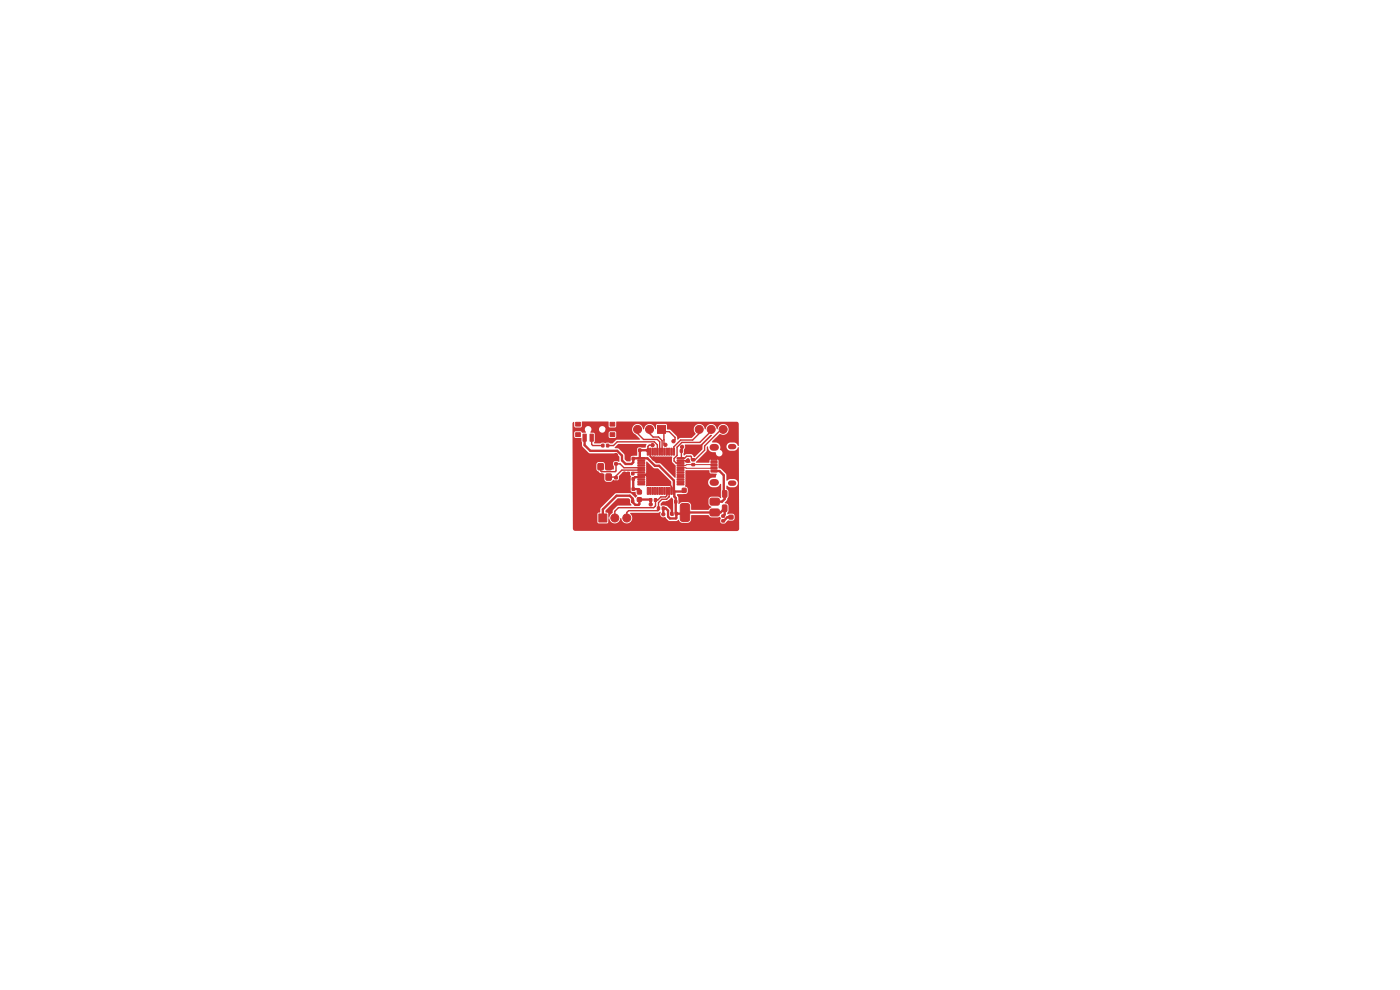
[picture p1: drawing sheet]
<svg xmlns="http://www.w3.org/2000/svg" width="297mm" height="210mm" viewBox="0 0 297 210" stroke-linecap="round" stroke-linejoin="round" font-family="sans-serif">
<g fill="#c83434" stroke="#c83434" stroke-width=".21">
<path d="M155.2 107.2l.7-.1 .2 .2v1l-.1 .2h-.6l-.2-.1z"/>
<path d="M153.3 107.2l.7-.1 .2 .2v1l-.1 .2h-.6l-.2-.1z"/>
<path d="M154.7 109.3h.8v.8h-.8z"/>
<path d="M154.7 110.9h.8v.8h-.8z"/>
<path d="M150.8 99.7h1.3v.4h-1.3z"/>
<path d="M150.8 99h1.3v.5h-1.3z"/>
<path d="M150.8 98.4h1.3v.4h-1.3z"/>
<path d="M150.8 97.7h1.3v.5h-1.3z"/>
<path d="M150.8 97.1h1.3v.4h-1.3z"/>
<path d="M153.1 110.3h.6v.4h-.6z"/>
<path d="M153.1 109.2h.6v.5h-.6z"/>
<path d="M127 109h1.7v1.7h-1.7z"/>
<path d="M144.3 95.4h.5v.5h-.5z"/>
<path d="M145.3 95.4h.5v.5h-.5z"/>
<path d="M130.4 98.2h.6v.4h-.6z"/>
<path d="M130.4 97.2h.6v.5h-.6z"/>
<path d="M143.2 108.7h.5v.5h-.5z"/>
<path d="M142.3 108.7h.5v.5h-.5z"/>
<path d="M143.1 106.2h.5v.5h-.5z"/>
<path d="M142.2 106.2h.4v.5h-.4z"/>
<path d="M139.5 90.2h1.7v1.7h-1.7z"/>
<path d="M153.3 104.1h.7l.2 .1v1.1l-.1 .2h-.6l-.2-.2z"/>
<path d="M155.2 104.1h.7l.2 .1v1.1l-.1 .2h-.6l-.2-.2z"/>
<path d="M130.4 101.1h.6v.5h-.6z"/>
<path d="M130.4 102.1h.6v.4h-.6z"/>
<path d="M127.7 94.2h.4v.6h-.4z"/>
<path d="M128.7 94.2h.4v.6h-.4z"/>
<path d="M134 100.2h.5v.5h-.5z"/>
<path d="M133 100.2h.5v.5h-.5z"/>
<path d="M134.1 101.3h.5v.6h-.5z"/>
<path d="M133.1 101.3h.5v.6h-.5z"/>
<path d="M144.9 90.2h1.7v1.7h-1.7z"/>
<path d="M144.8 103.6h.7v.8h-.7z"/>
<path d="M146.3 103.6h.8v.8h-.8z"/>
<path d="M126.9 98.4h1v1.2h-1z"/>
<path d="M126.9 100.6h1v1.2h-1z"/>
<path d="M128.6 100.6h1v1.2h-1z"/>
<path d="M128.6 98.4h1v1.2h-1z"/>
<path d="M150.8 105.7h1.7l.1 .3-.1 1-.3 .2-1.4-.1-.2-.3v-.9z"/>
<path d="M144.5 107l.2-.2h1.1l.5 .3v3l-.2 .5h-1.4l-.3-.2-.1-3.1z"/>
<path d="M150.8 108h1.7l.1 .3-.1 1-.3 .2-1.4-.1-.2-.3v-.9z"/>
<path d="M150.8 110.3h1.7l.1 .3-.1 1-.3 .2-1.4-.1-.2-.3v-.9z"/>
<path d="M135.3 97.1h1.4l.1 .2-1.4 .1z"/>
<path d="M135.3 97.6h1.4l.1 .2-1.4 .1z"/>
<path d="M135.3 98.1h1.4l.1 .2-1.4 .1z"/>
<path d="M135.3 98.6h1.4l.1 .2-1.4 .1z"/>
<path d="M135.3 99.1h1.4l.1 .2-1.4 .1z"/>
<path d="M135.3 99.6h1.4l.1 .2-1.4 .1z"/>
<path d="M135.3 100.1h1.4l.1 .2-1.4 .1z"/>
<path d="M135.3 100.6h1.4l.1 .2-1.4 .1z"/>
<path d="M135.3 101.1h1.4l.1 .2-1.4 .1z"/>
<path d="M135.3 101.6h1.4l.1 .2-1.4 .1z"/>
<path d="M135.3 102.1h1.4l.1 .2-1.4 .1z"/>
<path d="M135.3 102.6h1.4l.1 .2-1.4 .1z"/>
<path d="M137.3 103.4l.3 .1-.1 1.4-.2-.1z"/>
<path d="M137.8 103.4l.3 .1-.1 1.4-.2-.1z"/>
<path d="M138.3 103.4l.3 .1-.1 1.4-.2-.1z"/>
<path d="M138.8 103.4l.3 .1-.1 1.4-.2-.1z"/>
<path d="M139.3 103.4l.3 .1-.1 1.4-.2-.1z"/>
<path d="M139.8 103.4l.3 .1-.1 1.4-.2-.1z"/>
<path d="M140.3 103.4l.3 .1-.1 1.4-.2-.1z"/>
<path d="M140.8 103.4l.3 .1-.1 1.4-.2-.1z"/>
<path d="M141.3 103.4l.3 .1-.1 1.4-.2-.1z"/>
<path d="M141.8 103.4l.3 .1-.1 1.4-.2-.1z"/>
<path d="M142.3 103.4l.3 .1-.1 1.4-.2-.1z"/>
<path d="M142.8 103.4l.3 .1-.1 1.4-.2-.1z"/>
<path d="M143.7 102.6h1.3l.1 .2-1.4 .1z"/>
<path d="M143.7 102.1h1.3l.1 .2-1.4 .1z"/>
<path d="M143.7 101.6h1.3l.1 .2-1.4 .1z"/>
<path d="M143.7 101.1h1.3l.1 .2-1.4 .1z"/>
<path d="M143.7 100.6h1.3l.1 .2-1.4 .1z"/>
<path d="M143.7 100.1h1.3l.1 .2-1.4 .1z"/>
<path d="M143.7 99.6h1.3l.1 .2-1.4 .1z"/>
<path d="M143.7 99.1h1.3l.1 .2-1.4 .1z"/>
<path d="M143.7 98.6h1.3l.1 .2-1.4 .1z"/>
<path d="M143.7 98.1h1.3l.1 .2-1.4 .1z"/>
<path d="M143.7 97.6h1.3l.1 .2-1.4 .1z"/>
<path d="M143.7 97.1h1.3l.1 .2-1.4 .1z"/>
<path d="M142.8 95.1h.3l-.1 1.4h-.2z"/>
<path d="M142.3 95.1h.3l-.1 1.4h-.2z"/>
<path d="M141.8 95.1h.3l-.1 1.4h-.2z"/>
<path d="M141.3 95.1h.3l-.1 1.4h-.2z"/>
<path d="M140.8 95.1h.3l-.1 1.4h-.2z"/>
<path d="M140.3 95.1h.3l-.1 1.4h-.2z"/>
<path d="M139.8 95.1h.3l-.1 1.4h-.2z"/>
<path d="M139.3 95.1h.3l-.1 1.4h-.2z"/>
<path d="M138.8 95.1h.3l-.1 1.4h-.2z"/>
<path d="M138.3 95.1h.3l-.1 1.4h-.2z"/>
<path d="M137.8 95.1h.3l-.1 1.4h-.2z"/>
<path d="M137.3 95.1h.3l-.1 1.4h-.2z"/>
<path d="M138.8 105.8h.5v.6h-.5z"/>
<path d="M137.8 105.8h.5v.6h-.5z"/>
<path d="M135.5 95.2h.5v.6h-.5z"/>
<path d="M134.5 95.2h.5v.6h-.5z"/>
<path d="M134.1 103.5h.5v.5h-.5z"/>
<path d="M133.1 103.5h.5v.5h-.5z"/>
<path d="M139.5 107.5h.4v.6h-.4z"/>
<path d="M140.5 107.5h.4v.6h-.4z"/>
<path d="M134 106h.4v.6h-.4z"/>
<path d="M133 106h.5v.6h-.5z"/>
<path d="M135.2 104h.8v.8h-.8z"/>
<path d="M135.2 105.6h.8v.7h-.8z"/>
<path d="M134.1 97h.5v.6h-.5z"/>
<path d="M133.1 97h.5v.6h-.5z"/>
<path d="M146.8 98.3h.5v.5h-.5z"/>
<path d="M146.8 97.3h.5v.5h-.5z"/>
<path d="M129.4 91.8h1v.8h-1z"/>
<path d="M129.4 89.6h1v.8h-1z"/>
<path d="M122.1 91.8h1v.8h-1z"/>
<path d="M122.1 89.6h1v.8h-1z"/>
<path d="M128.2 92.1h.7v1.5h-.7z"/>
<path d="M125.2 92.1h.7v1.5h-.7z"/>
<path d="M123.7 92.1h.7v1.5h-.7z"/>
<circle cx="135.5" cy="109.9" r=".85"/>
<circle cx="133" cy="109.9" r=".85"/>
<circle cx="130.4" cy="109.9" r=".85"/>
<circle cx="137.8" cy="91.1" r=".85"/>
<circle cx="135.3" cy="91.1" r=".85"/>
<circle cx="132.7" cy="91.1" r=".85"/>
<circle cx="148.3" cy="91.1" r=".85"/>
<circle cx="150.9" cy="91.1" r=".85"/>
<circle cx="153.4" cy="91.1" r=".85"/>
<circle cx="141.6" cy="106.7" r=".35"/>
<circle cx="130.7" cy="96.5" r=".35"/>
<circle cx="145" cy="111.4" r=".35"/>
<circle cx="132.5" cy="100.5" r=".35"/>
<circle cx="147.7" cy="104" r=".35"/>
<circle cx="129.2" cy="102.7" r=".35"/>
<circle cx="132.2" cy="106.3" r=".35"/>
<circle cx="138.7" cy="97.3" r=".35"/>
<circle cx="132.5" cy="103.4" r=".35"/>
<circle cx="145.9" cy="97.7" r=".35"/>
<circle cx="137.9" cy="109.9" r=".35"/>
<circle cx="141.9" cy="102.6" r=".35"/>
<circle cx="146.4" cy="95.6" r=".35"/>
<circle cx="133.4" cy="96.3" r=".35"/>
<circle cx="128.9" cy="91.3" r=".35"/>
<circle cx="131.7" cy="102.7" r=".35"/>
<circle cx="137.3" cy="100.7" r=".35"/>
<circle cx="144.7" cy="94.8" r=".35"/>
<circle cx="138.4" cy="94.4" r=".35"/>
<circle cx="140.7" cy="109.1" r=".35"/>
<circle cx="141.2" cy="94.4" r=".35"/>
<circle cx="138" cy="107" r=".35"/>
<circle cx="142.9" cy="93.6" r=".35"/>
</g>
<path d="M155 94.7h.6M155 102.5h.6" fill="none" stroke="#c83434" stroke-width="1.2"/>
<path d="M151.2 94.9h.6M151.2 102.3h.6" fill="none" stroke="#c83434" stroke-width="1.4"/>
<g fill="none" stroke="#c83434" stroke-width=".5">
<path d="M124 92.8v1.6l1.2 1.2h5.7l1.1 1v1.1l.7 .7h1.3l.3-.3v-.8M128.9 91.3l-.4 .4v1.1M130.7 96.5v.9M133.3 96.3h.1M133.4 96.3v1M134.4 97.2h3l1.5 1.6h.9l3.2 3.1v2.2M134.8 95.5h-.6l-.8 .8M137.4 95.7l-.3-.2h-1.4v1.5M146.4 95.6l-.9 .1M151.5 99.9h1.1l.9 .9v3.8l.2 .2v1.1l-.5 .5h-1.6M130.7 102.3l-.5 .4h-1M132.2 106.3h1.1"/>
<path d="M132.5 103.4l.3 .4h.6M132.5 100.5h.8M133.4 101.6h-.8l-.9 .9v.2M136 101.2h-1.3l-.4 .4v2.2h1.2l.1 .6M137.9 109.9h-2.4M138 107l-.1-1h-2.3v.9l-.1 .2h-.7l-.6-.6v-.7l-.6-.6h-2.8l-2.9 2.9v1.8M140.7 107.8v1.3M140.7 107.8h.5l.5 .5v1.3l.4 .4h1.3l.1-1M140.7 107.8h.1M142.4 106.4h-.5l-.3 .3M143.1 104.1v1.2l.3 .3v3.2l.1 .2M143.5 109h1.6l.2-.3h7.5l.9-.9v1.4l-.3 .3"/>
<path d="M145.1 104l-.2 .3h-1.8M146.7 104h1M155.1 109.7h-.8l-.9 .8"/>
</g>
<g fill="none" stroke="#c83434" stroke-width=".3">
<path d="M125.5 92.8v1.5l.3 .2h2.1M127.4 99v.9l.2 .2h2.9l.2-.2v-1.5h.8l.9 .8h3.6M128.9 94.5h1.2l.8-.8h7.9l.7 .7v1.4M135.3 91.1v.8l1.2 1.3h2.9l.6 .5v2.1M136 99.7h-4.1l-1.2 1.3v.3l-.2-.1h-1.4M137.8 91.1v.8l.8 .8h1.1l.8 .8v2.3M138 95.8v1l.4 .5h.3M138.4 94.4h-.7l-.2 .3v1.1M140.3 91.1l.5 .5 .1 2.5 .3 .3M140.8 91.6h1.2l1.2 1.2v.5l-.3 .3M140.8 93.3h.1M141 91.3v.3"/>
<path d="M144.4 97.7h1.5M148.3 91.1v.8l-1.4 1.4h-2.5l-1.4 1.5v1M150.9 91.1v.3l-2.4 2.4h-3.8l-1.1 1.1v1.7l-.6 .7v.5l.4 .4h1M153.4 91.1h-.4l-3.5 3.5v.9l-2.1 2h-.7l-.1-.7h-.9l-.5 .4h-.8l.2-.2v-1.8l.1-.4M136 100.2h-1.5l-.3 .3M137.3 100.7h-1.3M139.1 106.1v1.2l-.4 .4h-7.5l-.8 .8v1.4M139.1 106.1h.1M141.5 104.1v1.1l-.3 .2h-1l-.7 .7h-.4M141.9 102.6l.6 .6v.9M142 104.1v1.3l-.6 .5h-1l-.7 .7v1.6l-.1 .1h-6.3l-.3 .4v1.2"/>
</g>
<path d="M144.4 99.2l7.2 .1M151.6 98.6h-6l-.1 .1h-1.1" fill="none" stroke="#c83434" stroke-width=".21"/>
<g fill="#c83434">
<path d="M128.5 108.3l2.6-2.6h2.2l.3 .2v.7l.3 .6-2.9 .1-1 1a.93 .93 0 0 1-.6 1l-.3 .5-.1-.8-.1-.2-.4-.1z"/>
<path d="M140.2 106.8l.4-.4 1-.1 .9-.7 .3 .3 .1 3.5h-.6l-.1-1.3-.6-.7-.7-.2-.7 .1z"/>
<path d="M145.4 99.8l5-.1 .2 .7 1.4 .1-.3 .8a1.14 1.14 0 0 0-1.5 1.1 1.03 1.03 0 0 0 .9 1l1-.1 .3-.2 .4-.4h.2v2.9l-.2 .1-.4-.3h-1.5a.67 .67 0 0 0-.6 .6l.1 1.1 .5 .4-.6 .6-3.6 .1-.2-1.2-.3-.4-1.6-.1-.5 .4h-.2v-1.3l-.3-.7 1.5-.1a.62 .62 0 0 0 .8-.5l-.1-.8-.5-.3z"/>
<path d="M137.1 97.9l1.5 1.3 1 .2 2.8 2.7v1h-5.3v-2l-.2-.4 .2-.4z"/>
<path d="M137.9 96.7l.4 .2h4.3v1.1l.7 .7v2.6h-.2l-2.9-2.9-1.1-.2-1.3-1.3z"/>
<path d="M145.3 97.7l.6-.5h.3l.3 .8-1 .2z"/>
<path d="M130.4 94.9l.8-.7h5.8l.2 .1-.3 .6h-1.4l-.2 .1-.1 .3v1.3l-1.3 .2-.2 1.1-.8-.1-.4-.4-.1-1.1-1.1-1.1-.8-.1z"/>
<path d="M145.3 94.4l3.3-.1 2.1-2h.3l-1.9 2-.1 1-1.6 1.7-.8-.7h-1l-.6 .3 .1-1.3 .3-.4z"/>
<path d="M121.6 89.5h.2v1l.3 .2 1.2-.1 .2-1.2h5.5l.2 1.2 1.3 .1 .2-.2v-1l.1-.1 25.6 .1 .3 .5v4.5l-.1 .1-.1-.1a.87 .87 0 0 0-.8-.6h-1a.88 .88 0 0 0-.6 .9 .88 .88 0 0 0 .8 .8h1l.4-.3 .2-.4 .2 .1 .1 17.2-.4 .4h-34.4l-.3-.1-.2-.4v-20.4h.3l.1 1.1 1.4 .1 .2 1.7 1.5 1.5 5.7 .1 .7 .6v1.1l-1-.1-.3 .2 .1 1.6h-1.8l-.1-1.2-.4-.4h-1l-.3 .3v1.4l.8 .8 .8 .1v1.2l.3 .3 1.1 .1 .5-.4 .3 .1h.7l.2-.3v-.6l.8-.8h1.5l.1 .5a.43 .43 0 0 1 .1 .7v2.7l.3 .3 .7-.1 .4 1-.5 .3-1-1-3.2 .1-3.1 3-.1 1-.4 .1-.2 .2v1.8l.3 .2h1.9l.2-1 .1-.1a1.21 1.21 0 0 0 1.3 1.1 1.21 1.21 0 0 0 1.2-1.1h.1a1.19 1.19 0 0 0 1.8 1 1.19 1.19 0 0 0 .1-2l5.9-.1 .5-.2 .1 .1a.73 .73 0 0 0 .1 .9 .73 .73 0 0 0 .9 .1l.8 .8h1.5l.5-.2 .3 .4 .3 .2h1.3a.79 .79 0 0 0 .7-.7l.1-.9h3.5l.7 .5h1.5a.35 .35 0 0 1 .4 0 .35 .35 0 0 1 0 .5l.1 .6 .8 .2 .8-.7h.9l.4-.2v-.8l-.1-.3-.3-.1h-1.1l.2-.6v-1.2l-.2-.3-.6-.2 .5-.5 .3-.9v-1.1l-.4-.5v-.6l.8 .3h.8a.88 .88 0 0 0 .8-.9 .88 .88 0 0 0-.8-.9l-1 .1-.6 .2v-1.3l-1.1-1.1a.45 .45 0 0 1-.6-.5v-1.3l-.2-.3h-1.4l-.2 .2-.2 .6-2.8-.1 2.2-2.3 .1-1 .3-.1a1.09 1.09 0 0 0 .9 1.2h.7a.76 .76 0 0 0 .4 .8 .76 .76 0 0 0 .8 0l.3-.5-.2-.5a.41 .41 0 0 1-.3-.3 .41 .41 0 0 1 0-.4 1.03 1.03 0 0 0-.9-1.1h-.7l-.2-.2 1.8-1.6a1.16 1.16 0 0 0 1.7-.6 1.16 1.16 0 0 0-.9-1.6 1.16 1.16 0 0 0-1.4 1.1l-.1 .1a1.24 1.24 0 0 0-1.2-1.2 1.24 1.24 0 0 0-1.3 1.2l-.1-.1a1.19 1.19 0 0 0-1.7-.9 1.19 1.19 0 0 0-.2 2l-.9 .8h-2.4l-.6 .4-.1-.8-1.3-1.3-.8-.2-.1-1h-2.1l-.1 .9-.2 .2a1.25 1.25 0 0 0-1.2-1.2 1.25 1.25 0 0 0-1.2 1.2l-.2-.1a1.17 1.17 0 0 0-1.9-.8 1.17 1.17 0 0 0 .4 2l.8 .9v.2h-4.8l-1 .8-.8-.2-.7 .1-.7-.1-.4 .2-1.2-.1 .1-2-.3-.2h-.5l-.2-.1 .3-.5h1.6v.1a.71 .71 0 0 0 .9 .4h1.1v1l.3 .2h1.1l.2-.2v-1l-.2-.2h-1.1l-.3 .2h-1.1a.7 .7 0 0 0 .5-.8 .7 .7 0 0 0-.9-.5 .7 .7 0 0 0-.5 .8h-1.6v-.2a.73 .73 0 0 0-1.1-.5 .73 .73 0 0 0-.1 1.2l-.8 .1-.3-.3h-1.1l-.3 .2h-.3l-.1-1.9z"/>
</g>
</svg>
